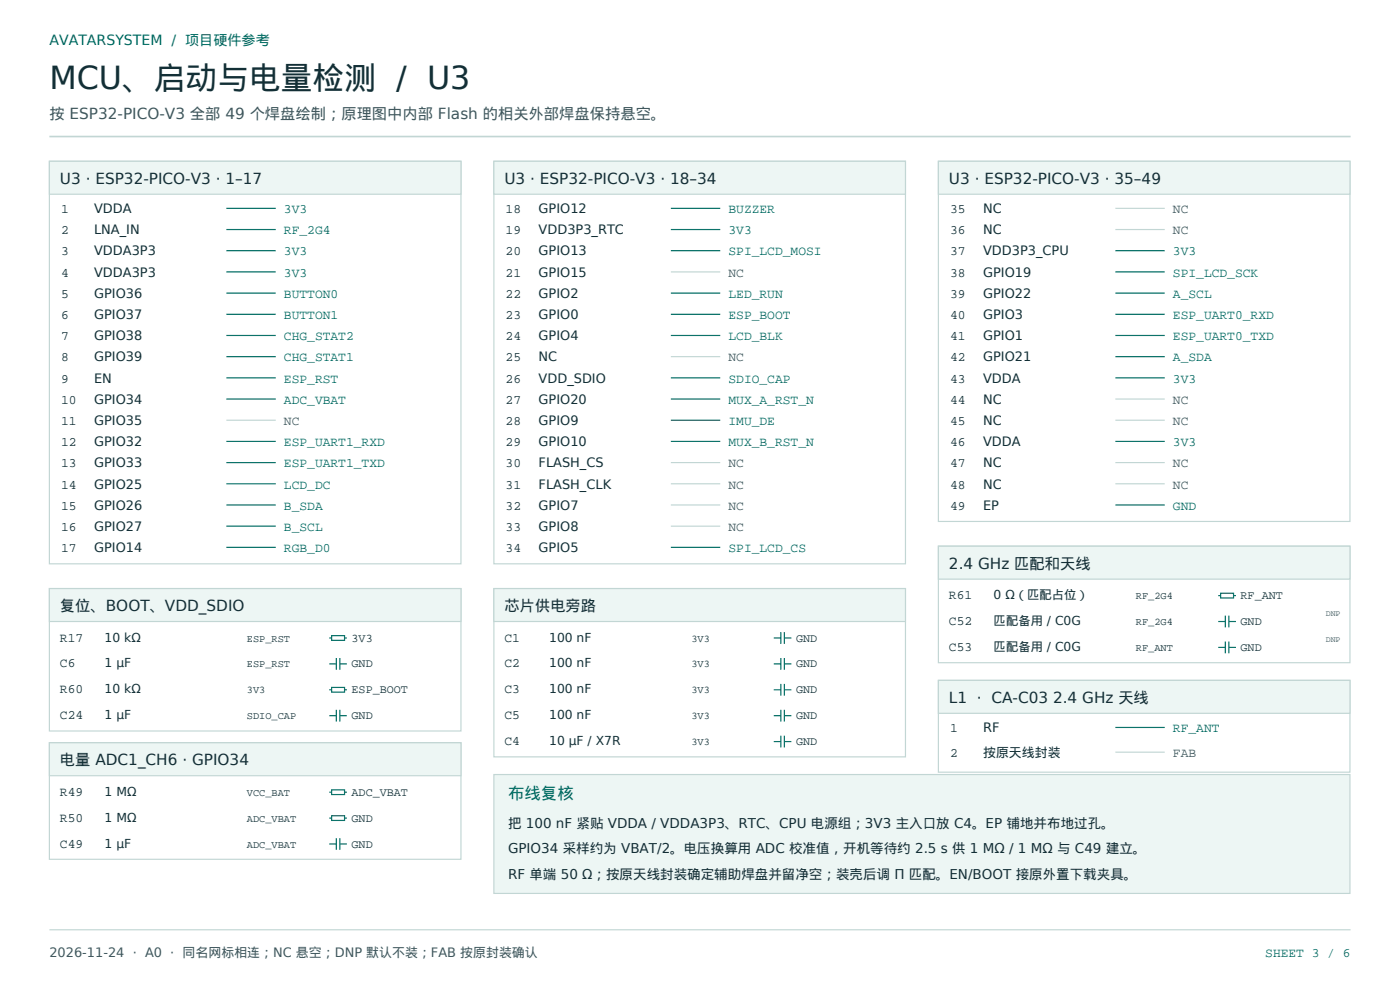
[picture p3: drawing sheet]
<svg xmlns="http://www.w3.org/2000/svg" width="420mm" height="297mm" viewBox="0 0 420 297" stroke-linecap="round" stroke-linejoin="round" font-family="sans-serif">
<defs><g id="words">
<text font-size="9.5" fill="#132f36" x="14.8" y="26.8">MCU、启动与电量检测 / U3</text>
<text font-size="4.9" fill="#006c63" x="152.4" y="239.5">布线复核</text>
<text font-size="4.6" fill="#40565f" x="14.8" y="35.6">按 ESP32-PICO-V3 全部 49 个焊盘绘制；原理图中内部 Flash 的相关外部焊盘保持悬空。</text>
<g font-size="4.6" fill="#132f36">
<text x="18" y="55">U3 · ESP32-PICO-V3 · 1–17</text>
<text x="151.3" y="55">U3 · ESP32-PICO-V3 · 18–34</text>
<text x="284.7" y="55">U3 · ESP32-PICO-V3 · 35–49</text>
<text x="284.7" y="170.4">2.4 GHz 匹配和天线</text>
<text x="18" y="183.1">复位、BOOT、VDD_SDIO</text>
<text x="151.3" y="183.1">芯片供电旁路</text>
<text x="284.7" y="210.6">L1 · CA-C03 2.4 GHz 天线</text>
<text x="18" y="229.3">电量 ADC1_CH6 · GPIO34</text>
</g>
<text font-size="4.2" fill="#006c63" x="14.8" y="13.4">AVATARSYSTEM / 项目硬件参考</text>
<g font-size="4.1" fill="#132f36">
<text x="152.4" y="248">把 100 nF 紧贴 VDDA / VDDA3P3、RTC、CPU 电源组；3V3 主入口放 C4。EP 铺地并布地过孔。</text>
<text x="152.4" y="255.8">GPIO34 采样约为 VBAT/2。电压换算用 ADC 校准值，开机等待约 2.5 s 供 1 MΩ / 1 MΩ 与 C49 建立。</text>
<text x="152.4" y="263.5">RF 单端 50 Ω；按原天线封装确定辅助焊盘并留净空；装壳后调 Π 匹配。EN/BOOT 接原外置下载夹具。</text>
</g>
<g font-size="3.9" fill="#132f36">
<text x="18.3" y="63.9">1</text>
<text x="28.2" y="63.9">VDDA</text>
<text x="151.7" y="63.9">18</text>
<text x="161.6" y="63.9">GPIO12</text>
<text x="285" y="63.9">35</text>
<text x="294.9" y="63.9">NC</text>
<text x="18.3" y="70.2">2</text>
<text x="28.2" y="70.2">LNA_IN</text>
<text x="151.7" y="70.2">19</text>
<text x="161.6" y="70.2">VDD3P3_RTC</text>
<text x="285" y="70.2">36</text>
<text x="294.9" y="70.2">NC</text>
<text x="18.3" y="76.6">3</text>
<text x="28.2" y="76.6">VDDA3P3</text>
<text x="151.7" y="76.6">20</text>
<text x="161.6" y="76.6">GPIO13</text>
<text x="285" y="76.6">37</text>
<text x="294.9" y="76.6">VDD3P3_CPU</text>
<text x="18.3" y="82.9">4</text>
<text x="28.2" y="82.9">VDDA3P3</text>
<text x="151.7" y="82.9">21</text>
<text x="161.6" y="82.9">GPIO15</text>
<text x="285" y="82.9">38</text>
<text x="294.9" y="82.9">GPIO19</text>
<text x="18.3" y="89.3">5</text>
<text x="28.2" y="89.3">GPIO36</text>
<text x="151.7" y="89.3">22</text>
<text x="161.6" y="89.3">GPIO2</text>
<text x="285" y="89.3">39</text>
<text x="294.9" y="89.3">GPIO22</text>
<text x="18.3" y="95.6">6</text>
<text x="28.2" y="95.6">GPIO37</text>
<text x="151.7" y="95.6">23</text>
<text x="161.6" y="95.6">GPIO0</text>
<text x="285" y="95.6">40</text>
<text x="294.9" y="95.6">GPIO3</text>
<text x="18.3" y="102">7</text>
<text x="28.2" y="102">GPIO38</text>
<text x="151.7" y="102">24</text>
<text x="161.6" y="102">GPIO4</text>
<text x="285" y="102">41</text>
<text x="294.9" y="102">GPIO1</text>
<text x="18.3" y="108.3">8</text>
<text x="28.2" y="108.3">GPIO39</text>
<text x="151.7" y="108.3">25</text>
<text x="161.6" y="108.3">NC</text>
<text x="285" y="108.3">42</text>
<text x="294.9" y="108.3">GPIO21</text>
<text x="18.3" y="114.7">9</text>
<text x="28.2" y="114.7">EN</text>
<text x="151.7" y="114.7">26</text>
<text x="161.6" y="114.7">VDD_SDIO</text>
<text x="285" y="114.7">43</text>
<text x="294.9" y="114.7">VDDA</text>
<text x="18.3" y="121">10</text>
<text x="28.2" y="121">GPIO34</text>
<text x="151.7" y="121">27</text>
<text x="161.6" y="121">GPIO20</text>
<text x="285" y="121">44</text>
<text x="294.9" y="121">NC</text>
<text x="18.3" y="127.4">11</text>
<text x="28.2" y="127.4">GPIO35</text>
<text x="151.7" y="127.4">28</text>
<text x="161.6" y="127.4">GPIO9</text>
<text x="285" y="127.4">45</text>
<text x="294.9" y="127.4">NC</text>
<text x="18.3" y="133.7">12</text>
<text x="28.2" y="133.7">GPIO32</text>
<text x="151.7" y="133.7">29</text>
<text x="161.6" y="133.7">GPIO10</text>
<text x="285" y="133.7">46</text>
<text x="294.9" y="133.7">VDDA</text>
<text x="18.3" y="140.1">13</text>
<text x="28.2" y="140.1">GPIO33</text>
<text x="151.7" y="140.1">30</text>
<text x="161.6" y="140.1">FLASH_CS</text>
<text x="285" y="140.1">47</text>
<text x="294.9" y="140.1">NC</text>
<text x="18.3" y="146.4">14</text>
<text x="28.2" y="146.4">GPIO25</text>
<text x="151.7" y="146.4">31</text>
<text x="161.6" y="146.4">FLASH_CLK</text>
<text x="285" y="146.4">48</text>
<text x="294.9" y="146.4">NC</text>
<text x="18.3" y="152.8">15</text>
<text x="28.2" y="152.8">GPIO26</text>
<text x="151.7" y="152.8">32</text>
<text x="161.6" y="152.8">GPIO7</text>
<text x="285" y="152.8">49</text>
<text x="294.9" y="152.8">EP</text>
<text x="18.3" y="159.1">16</text>
<text x="28.2" y="159.1">GPIO27</text>
<text x="151.7" y="159.1">33</text>
<text x="161.6" y="159.1">GPIO8</text>
<text x="18.3" y="165.5">17</text>
<text x="28.2" y="165.5">GPIO14</text>
<text x="151.7" y="165.5">34</text>
<text x="161.6" y="165.5">GPIO5</text>
<text x="284.7" y="179.6">R61</text>
<text x="284.7" y="187.3">C52</text>
<text x="18" y="192.3">R17</text>
<text x="151.3" y="192.3">C1</text>
<text x="284.7" y="195.1">C53</text>
<text x="18" y="200">C6</text>
<text x="151.3" y="200">C2</text>
<text x="18" y="207.8">R60</text>
<text x="151.3" y="207.8">C3</text>
<text x="18" y="215.5">C24</text>
<text x="151.3" y="215.5">C5</text>
<text x="285" y="219.4">1</text>
<text x="294.9" y="219.4">RF</text>
<text x="151.3" y="223.3">C4</text>
<text x="285" y="226.8">2</text>
<text x="294.9" y="226.8">按原天线封装</text>
<text x="18" y="238.5">R49</text>
<text x="18" y="246.2">R50</text>
<text x="18" y="254">C49</text>
</g>
<g font-size="3.9" fill="#006c63">
<text x="85.2" y="63.9">3V3</text>
<text x="218.5" y="63.9">BUZZER</text>
<text x="85.2" y="70.2">RF_2G4</text>
<text x="218.5" y="70.2">3V3</text>
<text x="85.2" y="76.6">3V3</text>
<text x="218.5" y="76.6">SPI_LCD_MOSI</text>
<text x="351.9" y="76.6">3V3</text>
<text x="85.2" y="82.9">3V3</text>
<text x="351.9" y="82.9">SPI_LCD_SCK</text>
<text x="85.2" y="89.3">BUTTON0</text>
<text x="218.5" y="89.3">LED_RUN</text>
<text x="351.9" y="89.3">A_SCL</text>
<text x="85.2" y="95.6">BUTTON1</text>
<text x="218.5" y="95.6">ESP_BOOT</text>
<text x="351.9" y="95.6">ESP_UART0_RXD</text>
<text x="85.2" y="102">CHG_STAT2</text>
<text x="218.5" y="102">LCD_BLK</text>
<text x="351.9" y="102">ESP_UART0_TXD</text>
<text x="85.2" y="108.3">CHG_STAT1</text>
<text x="351.9" y="108.3">A_SDA</text>
<text x="85.2" y="114.7">ESP_RST</text>
<text x="218.5" y="114.7">SDIO_CAP</text>
<text x="351.9" y="114.7">3V3</text>
<text x="85.2" y="121">ADC_VBAT</text>
<text x="218.5" y="121">MUX_A_RST_N</text>
<text x="218.5" y="127.4">IMU_DE</text>
<text x="85.2" y="133.7">ESP_UART1_RXD</text>
<text x="218.5" y="133.7">MUX_B_RST_N</text>
<text x="351.9" y="133.7">3V3</text>
<text x="85.2" y="140.1">ESP_UART1_TXD</text>
<text x="85.2" y="146.4">LCD_DC</text>
<text x="85.2" y="152.8">B_SDA</text>
<text x="351.9" y="152.8">GND</text>
<text x="85.2" y="159.1">B_SCL</text>
<text x="85.2" y="165.5">RGB_D0</text>
<text x="218.5" y="165.5">SPI_LCD_CS</text>
<text x="351.9" y="219.4">RF_ANT</text>
<text x="379.6" y="286.8">SHEET 3 / 6</text>
</g>
<g font-size="3.9" fill="#40565f">
<text x="351.9" y="63.9">NC</text>
<text x="351.9" y="70.2">NC</text>
<text x="218.5" y="82.9">NC</text>
<text x="218.5" y="108.3">NC</text>
<text x="351.9" y="121">NC</text>
<text x="85.2" y="127.4">NC</text>
<text x="351.9" y="127.4">NC</text>
<text x="218.5" y="140.1">NC</text>
<text x="351.9" y="140.1">NC</text>
<text x="218.5" y="146.4">NC</text>
<text x="351.9" y="146.4">NC</text>
<text x="218.5" y="152.8">NC</text>
<text x="218.5" y="159.1">NC</text>
<text x="351.9" y="226.8">FAB</text>
<text x="14.8" y="286.8">2026-11-24 · A0 · 同名网标相连；NC 悬空；DNP 默认不装；FAB 按原封装确认</text>
</g>
<g font-size="3.7" fill="#132f36">
<text x="298.1" y="179.6">0 Ω（匹配占位）</text>
<text x="298.1" y="187.3">匹配备用 / C0G</text>
<text x="31.4" y="192.3">10 kΩ</text>
<text x="164.7" y="192.3">100 nF</text>
<text x="298.1" y="195.1">匹配备用 / C0G</text>
<text x="31.4" y="200">1 µF</text>
<text x="164.7" y="200">100 nF</text>
<text x="31.4" y="207.8">10 kΩ</text>
<text x="164.7" y="207.8">100 nF</text>
<text x="31.4" y="215.5">1 µF</text>
<text x="164.7" y="215.5">100 nF</text>
<text x="164.7" y="223.3">10 µF / X7R</text>
<text x="31.4" y="238.5">1 MΩ</text>
<text x="31.4" y="246.2">1 MΩ</text>
<text x="31.4" y="254">1 µF</text>
</g>
<g font-size="3.5" fill="#132f36">
<text x="372.2" y="179.6">RF_ANT</text>
<text x="372.2" y="187.3">GND</text>
<text x="105.5" y="192.3">3V3</text>
<text x="238.8" y="192.3">GND</text>
<text x="372.2" y="195.1">GND</text>
<text x="105.5" y="200">GND</text>
<text x="238.8" y="200">GND</text>
<text x="105.5" y="207.8">ESP_BOOT</text>
<text x="238.8" y="207.8">GND</text>
<text x="105.5" y="215.5">GND</text>
<text x="238.8" y="215.5">GND</text>
<text x="238.8" y="223.3">GND</text>
<text x="105.5" y="238.5">ADC_VBAT</text>
<text x="105.5" y="246.2">GND</text>
<text x="105.5" y="254">GND</text>
</g>
<g font-size="3.1" fill="#132f36">
<text x="340.8" y="179.6">RF_2G4</text>
<text x="340.8" y="187.3">RF_2G4</text>
<text x="74.1" y="192.3">ESP_RST</text>
<text x="207.4" y="192.3">3V3</text>
<text x="340.8" y="195.1">RF_ANT</text>
<text x="74.1" y="200">ESP_RST</text>
<text x="207.4" y="200">3V3</text>
<text x="74.1" y="207.8">3V3</text>
<text x="207.4" y="207.8">3V3</text>
<text x="74.1" y="215.5">SDIO_CAP</text>
<text x="207.4" y="215.5">3V3</text>
<text x="207.4" y="223.3">3V3</text>
<text x="74.1" y="238.5">VCC_BAT</text>
<text x="74.1" y="246.2">ADC_VBAT</text>
<text x="74.1" y="254">ADC_VBAT</text>
</g>
<g font-size="2.5" fill="#40565f">
<text x="397.7" y="184.5">DNP</text>
<text x="397.7" y="192.3">DNP</text>
</g>
</g></defs>
<path d="M14.8 40.9h390.4" fill="none" stroke="#c2d6d4" stroke-width=".49"/>
<path d="M14.8 48.3h123.5v120.7h-123.5zM14.8 278.7h390.4" fill="none" stroke="#c2d6d4" stroke-width=".35"/>
<path d="M14.8 48.3h123.5v9.9h-123.5z" fill-rule="evenodd" fill="#edf6f4" stroke="#c2d6d4" stroke-width=".35"/>
<g fill="none" stroke="#006c63" stroke-width=".35">
<path d="M67.9 62.4h14.8M67.9 68.8h14.8M67.9 75.1h14.8M67.9 81.5h14.8M67.9 87.8h14.8M67.9 94.2h14.8M67.9 100.5h14.8M67.9 106.9h14.8M67.9 113.2h14.8M67.9 119.6h14.8M67.9 132.3h14.8M67.9 138.6h14.8"/>
<path d="M67.9 145h14.8M67.9 151.3h14.8M67.9 157.7h14.8M67.9 164h14.8"/>
</g>
<path d="M148.2 48.3h123.4v120.7h-123.4zM67.9 125.9h14.8" fill="none" stroke="#c2d6d4" stroke-width=".35"/>
<path d="M148.2 48.3h123.4v9.9h-123.4z" fill-rule="evenodd" fill="#edf6f4" stroke="#c2d6d4" stroke-width=".35"/>
<path d="M201.3 62.4h14.8M201.3 68.8h14.8M201.3 75.1h14.8M201.3 87.8h14.8M201.3 94.2h14.8M201.3 100.5h14.8M201.3 113.2h14.8M201.3 119.6h14.8M201.3 125.9h14.8M201.3 132.3h14.8M201.3 164h14.8" fill="none" stroke="#006c63" stroke-width=".35"/>
<path d="M281.5 48.3h123.5v108h-123.5zM201.3 81.5h14.8M201.3 106.9h14.8M201.3 138.6h14.8M201.3 145h14.8M201.3 151.3h14.8M201.3 157.7h14.8" fill="none" stroke="#c2d6d4" stroke-width=".35"/>
<path d="M281.5 48.3h123.5v9.9h-123.5z" fill-rule="evenodd" fill="#edf6f4" stroke="#c2d6d4" stroke-width=".35"/>
<path d="M334.6 62.4h14.8M334.6 68.8h14.8M334.6 119.6h14.8M334.6 125.9h14.8M334.6 138.6h14.8M334.6 145h14.8M14.8 176.4h123.5v42.7h-123.5z" fill="none" stroke="#c2d6d4" stroke-width=".35"/>
<path d="M334.6 75.1h14.8M334.6 81.5h14.8M334.6 87.8h14.8M334.6 94.2h14.8M334.6 100.5h14.8M334.6 106.9h14.8M334.6 113.2h14.8M334.6 132.3h14.8M334.6 151.3h14.8" fill="none" stroke="#006c63" stroke-width=".35"/>
<path d="M14.8 176.4h123.5v9.9h-123.5z" fill-rule="evenodd" fill="#edf6f4" stroke="#c2d6d4" stroke-width=".35"/>
<g fill="none" stroke="#006c63" stroke-width=".35">
<path d="M98.8 191.2h.7M98.8 199h2.1M99.5 190.5h3.9v1.4h-3.9zM100.9 197.2v3.5M102 199h2.1M102 197.2v3.5M103.4 191.2h.7M98.8 206.7h.7M98.8 214.5h2.1M99.5 206h3.9v1.4h-3.9zM100.9 212.7v3.6M102 212.7v3.6"/>
<path d="M102 214.5h2.1M103.4 206.7h.7"/>
</g>
<path d="M14.8 222.6h123.5v34.9h-123.5z" fill="none" stroke="#c2d6d4" stroke-width=".35"/>
<path d="M14.8 222.6h123.5v9.9h-123.5z" fill-rule="evenodd" fill="#edf6f4" stroke="#c2d6d4" stroke-width=".35"/>
<path d="M98.8 237.4h.7M99.5 236.7h3.9v1.4h-3.9zM103.4 237.4h.7M98.8 245.2h.7M98.8 252.9h2.1M99.5 244.5h3.9v1.4h-3.9zM100.9 251.2v3.5M102 252.9h2.1M102 251.2v3.5M103.4 245.2h.7" fill="none" stroke="#006c63" stroke-width=".35"/>
<path d="M148.2 176.4h123.4v50.4h-123.4z" fill="none" stroke="#c2d6d4" stroke-width=".35"/>
<path d="M148.2 176.4h123.4v9.9h-123.4z" fill-rule="evenodd" fill="#edf6f4" stroke="#c2d6d4" stroke-width=".35"/>
<g fill="none" stroke="#006c63" stroke-width=".35">
<path d="M232.1 191.2h2.1M232.1 199h2.1M234.2 189.4v3.6M234.2 197.2v3.5M235.3 191.2h2.1M235.3 189.4v3.6M235.3 197.2v3.5M235.3 199h2.1M232.1 206.7h2.1M232.1 214.5h2.1M234.2 205v3.5M234.2 212.7v3.6"/>
<path d="M235.3 205v3.5M235.3 212.7v3.6M235.3 206.7h2.1M235.3 214.5h2.1M232.1 222.2h2.1M234.2 220.5v3.5M235.3 220.5v3.5M235.3 222.2h2.1"/>
</g>
<path d="M281.5 163.7h123.5v34.9h-123.5z" fill="none" stroke="#c2d6d4" stroke-width=".35"/>
<path d="M281.5 163.7h123.5v9.9h-123.5z" fill-rule="evenodd" fill="#edf6f4" stroke="#c2d6d4" stroke-width=".35"/>
<path d="M365.5 178.5h.7M366.2 177.8h3.9v1.4h-3.9zM370.1 178.5h.7M365.5 186.3h2.1M365.5 194h2.1M367.6 184.5v3.5M367.6 192.3v3.5M368.7 186.3h2.1M368.7 184.5v3.5M368.7 192.3v3.5M368.7 194h2.1" fill="none" stroke="#006c63" stroke-width=".35"/>
<path d="M281.5 203.9h123.5v27.5h-123.5z" fill="none" stroke="#c2d6d4" stroke-width=".35"/>
<path d="M281.5 203.9h123.5v9.9h-123.5z" fill-rule="evenodd" fill="#edf6f4" stroke="#c2d6d4" stroke-width=".35"/>
<path d="M334.6 218h14.8" fill="none" stroke="#006c63" stroke-width=".35"/>
<path d="M334.6 225.4h14.8" fill="none" stroke="#c2d6d4" stroke-width=".35"/>
<path d="M148.2 232.1h256.8v35.7h-256.8z" fill-rule="evenodd" fill="#edf6f4" stroke="#c2d6d4" stroke-width=".35"/>
<use href="#words"/>
</svg>
